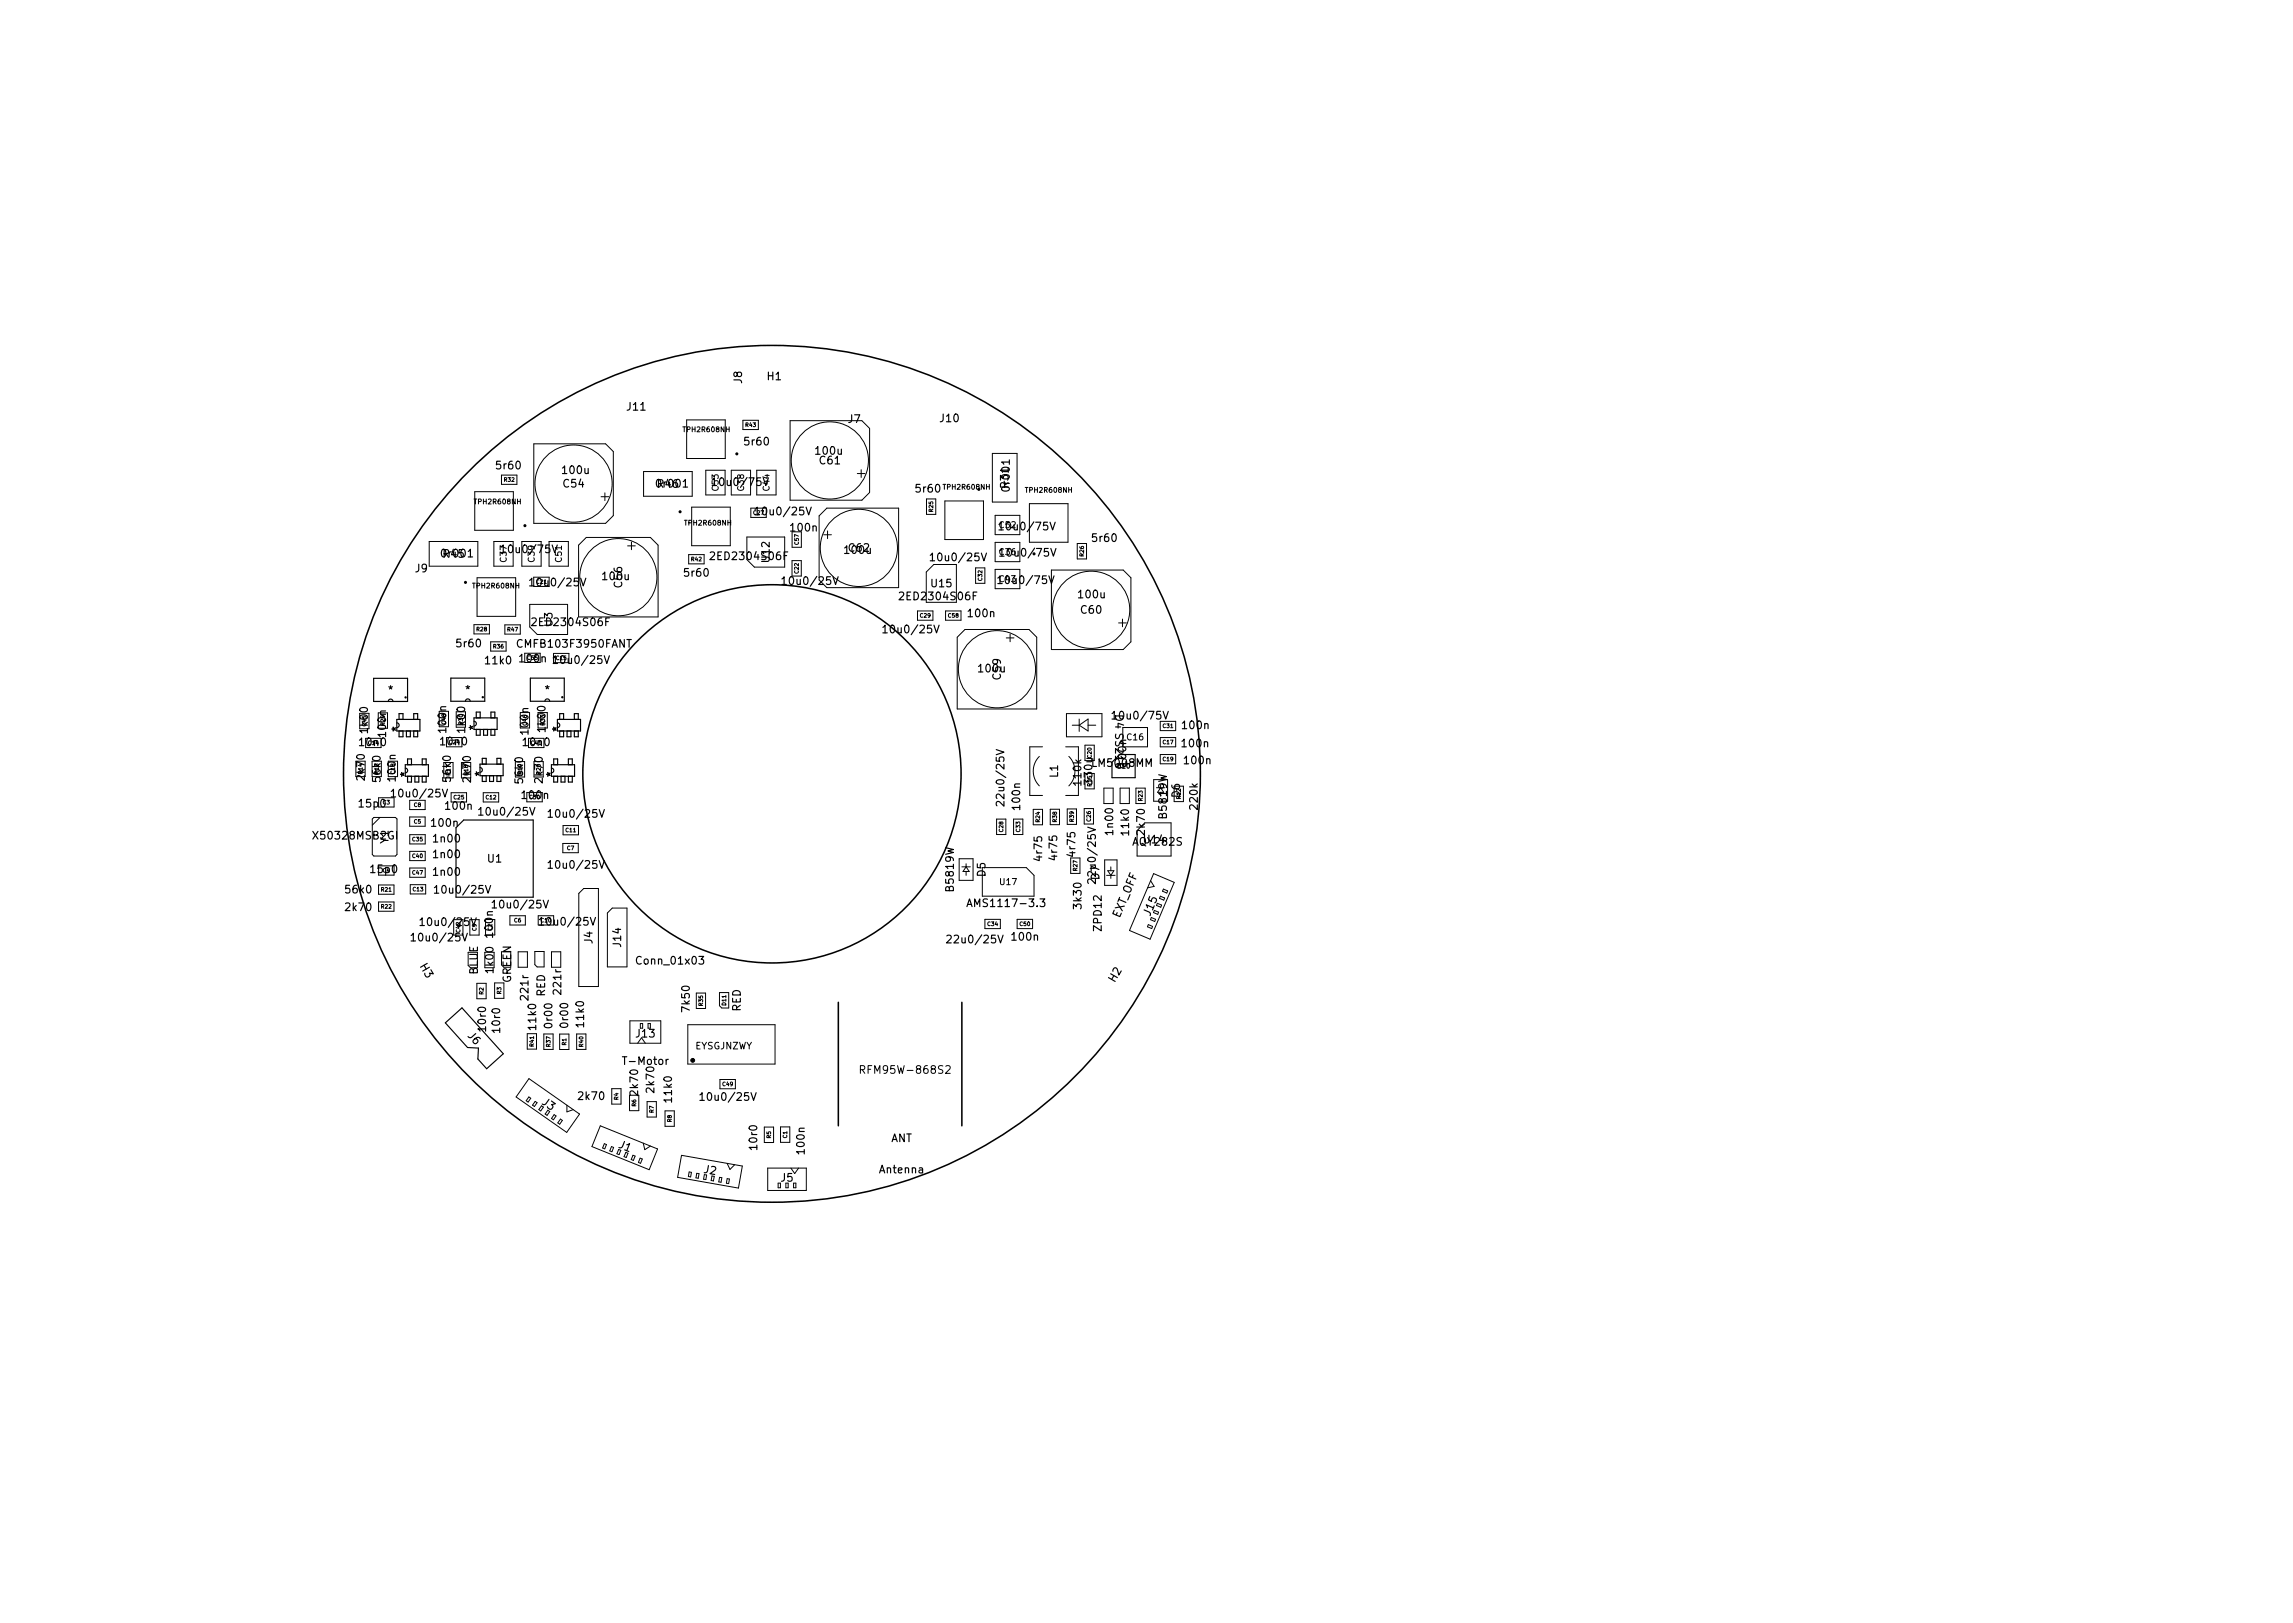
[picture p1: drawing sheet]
<svg xmlns="http://www.w3.org/2000/svg" width="297mm" height="210mm" viewBox="0 0 297 210" stroke-linecap="round" stroke-linejoin="round" font-family="sans-serif">
<defs><g id="words">
<g font-size="1.4">
<text x="81.3" y="53.2">J11</text>
<text x="96.1" y="49.7" transform="rotate(-90 96.1 49.7)">J8</text>
<text x="99.4" y="49.2">H1</text>
<text x="96.6" y="57.7">5r60</text>
<text x="105.8" y="58.9">100u</text>
<text x="109.9" y="54.8">J7</text>
<text x="121.8" y="54.7">J10</text>
<text x="64.4" y="60.8">5r60</text>
<text x="73" y="61.4">100u</text>
<text x="73" y="63.1">C54</text>
<text x="85.2" y="63.2">R46</text>
<text x="92.8" y="62.9">10u0/75V</text>
<text x="106.2" y="60.1">C61</text>
<text x="118.8" y="63.8">5r60</text>
<text x="130.6" y="63.2" transform="rotate(-90 130.6 63.2)">R31</text>
<text x="130.8" y="63.4" transform="rotate(-90 130.8 63.4)">0r001</text>
<text x="65.5" y="71.6">10u0/75V</text>
<text x="98.4" y="66.7">10u0/25V</text>
<text x="102.5" y="68.8">100n</text>
<text x="110" y="71.5">C62</text>
<text x="141.6" y="70.2">5r60</text>
<text x="53.8" y="74.1">J9</text>
<text x="57.5" y="72.2">R45</text>
<text x="69.2" y="75.9">10u0/25V</text>
<text x="78.2" y="75.1">100u</text>
<text x="80.6" y="76.1" transform="rotate(-90 80.6 76.1)">C56</text>
<text x="88.8" y="74.7">5r60</text>
<text x="92.4" y="72.5">2ED2304S06F</text>
<text x="99.7" y="72.8" transform="rotate(-90 99.7 72.8)">U12</text>
<text x="101.9" y="75.8">10u0/25V</text>
<text x="116.9" y="77.7">2ED2304S06F</text>
<text x="120.7" y="76.1">U15</text>
<text x="121.1" y="72.7">10u0/25V</text>
<text x="130.1" y="72.1">10u0/75V</text>
<text x="139.8" y="77.5">100u</text>
<text x="59.3" y="83.8">5r60</text>
<text x="67.3" y="83.9">CMFB103F3950FANT</text>
<text x="69.3" y="81.1">2ED2304S06F</text>
<text x="71.6" y="81.1" transform="rotate(-90 71.6 81.1)">U3</text>
<text x="114.9" y="82">10u0/25V</text>
<text x="125.5" y="79.9">100n</text>
<text x="140.1" y="79.5">C60</text>
<text x="50.3" y="89.9">*</text>
<text x="60.3" y="89.8">*</text>
<text x="63" y="86.1">11k0</text>
<text x="67.4" y="85.8">100n</text>
<text x="70.6" y="89.8">*</text>
<text x="72.2" y="86">10u0/25V</text>
<text x="126.9" y="87.1">100u</text>
<text x="129.6" y="88" transform="rotate(-90 129.6 88)">C59</text>
<text x="47.6" y="94.8" transform="rotate(-90 47.6 94.8)">1k00</text>
<text x="50" y="95.3" transform="rotate(-90 50 95.3)">100n</text>
<text x="51.8" y="94.7" transform="rotate(-90 51.8 94.7)">*</text>
<text x="57.8" y="94.8" transform="rotate(-90 57.8 94.8)">100n</text>
<text x="60.3" y="94.8" transform="rotate(-90 60.3 94.8)">1k00</text>
<text x="61.8" y="94.5" transform="rotate(-90 61.8 94.5)">*</text>
<text x="68.4" y="95" transform="rotate(-90 68.4 95)">100n</text>
<text x="70.7" y="94.7" transform="rotate(-90 70.7 94.7)">1k00</text>
<text x="72.6" y="94.7" transform="rotate(-90 72.6 94.7)">*</text>
<text x="144.5" y="92.6" transform="rotate(90 144.5 92.6)">D4 SS210</text>
<text x="144.6" y="93.2">10u0/75V</text>
<text x="153.3" y="94.4">100n</text>
<text x="46.7" y="96.6">10n0</text>
<text x="47.3" y="100.9" transform="rotate(-90 47.3 100.9)">2k70</text>
<text x="49.3" y="101.2" transform="rotate(-90 49.3 101.2)">56k0</text>
<text x="51.3" y="101.1" transform="rotate(-90 51.3 101.1)">100n</text>
<text x="52.9" y="100.6" transform="rotate(-90 52.9 100.6)">*</text>
<text x="57.2" y="96.5">10n0</text>
<text x="58.4" y="101.1" transform="rotate(-90 58.4 101.1)">56k0</text>
<text x="61" y="101.2" transform="rotate(-90 61 101.2)">2k70</text>
<text x="62.6" y="100.5" transform="rotate(-90 62.6 100.5)">*</text>
<text x="67.7" y="101.3" transform="rotate(-90 67.7 101.3)">56k0</text>
<text x="67.9" y="96.6">10n0</text>
<text x="70.3" y="101.3" transform="rotate(-90 70.3 101.3)">2k70</text>
<text x="71.9" y="100.6" transform="rotate(-90 71.9 100.6)">*</text>
<text x="137" y="100.7" transform="rotate(-90 137 100.7)">L1</text>
<text x="140.1" y="101.6" transform="rotate(-90 140.1 101.6)">110k</text>
<text x="141.5" y="101.5" transform="rotate(-90 141.5 101.5)">330u</text>
<text x="141.6" y="99.3">LM5008MM</text>
<text x="145.9" y="99.1" transform="rotate(-90 145.9 99.1)">100n</text>
<text x="153.2" y="96.8">100n</text>
<text x="153.5" y="99">100n</text>
<text x="46.6" y="104.6">15p0</text>
<text x="51.3" y="103.3">10u0/25V</text>
<text x="56" y="107.1">100n</text>
<text x="57.8" y="104.9">100n</text>
<text x="62.6" y="105.6">10u0/25V</text>
<text x="67.7" y="103.5">100n</text>
<text x="71.6" y="105.9">10u0/25V</text>
<text x="130.1" y="103.8" transform="rotate(-90 130.1 103.8)">22u0/25V</text>
<text x="132.2" y="104.8" transform="rotate(-90 132.2 104.8)">100n</text>
<text x="151.2" y="105.9" transform="rotate(-90 151.2 105.9)">B5819W</text>
<text x="152.8" y="103.3" transform="rotate(-90 152.8 103.3)">D6</text>
<text x="155.2" y="104.7" transform="rotate(-90 155.2 104.7)">220k</text>
<text x="40.9" y="108.7">X50328MSB2GI</text>
<text x="48.1" y="113.1">15p0</text>
<text x="50.3" y="109.2" transform="rotate(-90 50.3 109.2)">Y1</text>
<text x="56.2" y="109.1">1n00</text>
<text x="56.2" y="111.2">1n00</text>
<text x="56.2" y="113.4">1n00</text>
<text x="63.2" y="111.7">U1</text>
<text x="71.6" y="112.5">10u0/25V</text>
<text x="127.6" y="113.5" transform="rotate(-90 127.6 113.5)">D5</text>
<text x="135" y="111.4" transform="rotate(-90 135 111.4)">4r75</text>
<text x="136.9" y="111.3" transform="rotate(-90 136.9 111.3)">4r75</text>
<text x="139.3" y="110.8" transform="rotate(-90 139.3 110.8)">4r75</text>
<text x="141.9" y="113.9" transform="rotate(-90 141.9 113.9)">22u0/25V</text>
<text x="142.4" y="113.9" transform="rotate(-90 142.4 113.9)">D7</text>
<text x="144.2" y="108" transform="rotate(-90 144.2 108)">1n00</text>
<text x="146.2" y="108.1" transform="rotate(-90 146.2 108.1)">11k0</text>
<text x="146.8" y="109.5">AQY282S</text>
<text x="148.2" y="109.2">U14</text>
<text x="148.3" y="108" transform="rotate(-90 148.3 108)">2k70</text>
<text x="44.9" y="115.7">56k0</text>
<text x="44.9" y="118">2k70</text>
<text x="55" y="119.9">10u0/25V</text>
<text x="56.8" y="115.8">10u0/25V</text>
<text x="64.3" y="117.7">10u0/25V</text>
<text x="70.4" y="119.9">10u0/25V</text>
<text x="123.5" y="115.4" transform="rotate(-90 123.5 115.4)">B5819W</text>
<text x="126.1" y="117.5">AMS1117-3.3</text>
<text x="140.1" y="117.6" transform="rotate(-90 140.1 117.6)">3k30</text>
<text x="145" y="119" transform="rotate(-67 145 119)">EXT_OFF</text>
<text x="149" y="118.6" transform="rotate(-67 149 118.6)">J15</text>
<text x="53.8" y="121.9">10u0/25V</text>
<text x="54.4" y="125.2" transform="rotate(60 54.4 125.2)">H3</text>
<text x="63.9" y="121.3" transform="rotate(-90 63.9 121.3)">100n</text>
<text x="63.9" y="125.9" transform="rotate(-90 63.9 125.9)">1k00</text>
<text x="76.7" y="122.2" transform="rotate(-90 76.7 122.2)">J4</text>
<text x="80.4" y="122.6" transform="rotate(-90 80.4 122.6)">J14</text>
<text x="82.7" y="124.9">Conn_01x03</text>
<text x="123.2" y="122.2">22u0/25V</text>
<text x="131.2" y="121.8">100n</text>
<text x="142.7" y="120.5" transform="rotate(-90 142.7 120.5)">ZPD12</text>
<text x="61.9" y="126.3" transform="rotate(-90 61.9 126.3)">BLUE</text>
<text x="66.2" y="127.4" transform="rotate(-90 66.2 127.4)">GREEN</text>
<text x="68.4" y="129.4" transform="rotate(-90 68.4 129.4)">221r</text>
<text x="70.6" y="129.1" transform="rotate(-90 70.6 129.1)">RED</text>
<text x="72.7" y="128.7" transform="rotate(-90 72.7 128.7)">221r</text>
<text x="89.4" y="130.9" transform="rotate(-90 89.4 130.9)">7k50</text>
<text x="96" y="131.1" transform="rotate(-90 96 131.1)">RED</text>
<text x="144.4" y="127.3" transform="rotate(-60 144.4 127.3)">H2</text>
<text x="60.6" y="134.3" transform="rotate(48 60.6 134.3)">J6</text>
<text x="63" y="133.5" transform="rotate(-90 63 133.5)">10r0</text>
<text x="64.8" y="133.6" transform="rotate(-90 64.8 133.6)">10r0</text>
<text x="69.4" y="133.3" transform="rotate(-90 69.4 133.3)">11k0</text>
<text x="71.6" y="133" transform="rotate(-90 71.6 133)">0r00</text>
<text x="73.6" y="133" transform="rotate(-90 73.6 133)">0r00</text>
<text x="75.7" y="132.9" transform="rotate(-90 75.7 132.9)">11k0</text>
<text x="81" y="137.9">T-Motor</text>
<text x="82.4" y="134.4">J13</text>
<text x="70.2" y="143" transform="rotate(35 70.2 143)">J3</text>
<text x="75" y="142.5">2k70</text>
<text x="82.7" y="141.8" transform="rotate(-90 82.7 141.8)">2k70</text>
<text x="84.8" y="141.4" transform="rotate(-90 84.8 141.4)">2k70</text>
<text x="87" y="142.7" transform="rotate(-90 87 142.7)">11k0</text>
<text x="91.2" y="142.6">10u0/25V</text>
<text x="112.1" y="139.1">RFM95W-868S2</text>
<text x="80.1" y="148.7" transform="rotate(22 80.1 148.7)">J1</text>
<text x="98.1" y="148.8" transform="rotate(-90 98.1 148.8)">10r0</text>
<text x="104.2" y="149.4" transform="rotate(-90 104.2 149.4)">100n</text>
<text x="115.4" y="147.9">ANT</text>
<text x="91.2" y="152" transform="rotate(10 91.2 152)">J2</text>
<text x="101.2" y="153.1">J5</text>
<text x="114" y="152">Antenna</text>
</g>
<text font-size="1.2" x="90" y="135.9">EYSGJNZWY</text>
<g font-size="1.1">
<text x="93.1" y="63.5" transform="rotate(-90 93.1 63.5)">C53</text>
<text x="96.4" y="63.5" transform="rotate(-90 96.4 63.5)">C38</text>
<text x="99.7" y="63.5" transform="rotate(-90 99.7 63.5)">C44</text>
<text x="129.5" y="68.4">C52</text>
<text x="129.5" y="71.9">C36</text>
<text x="65.6" y="72.8" transform="rotate(-90 65.6 72.8)">C37</text>
<text x="69.3" y="72.8" transform="rotate(-90 69.3 72.8)">C39</text>
<text x="72.8" y="72.8" transform="rotate(-90 72.8 72.8)">C51</text>
<text x="129.5" y="75.4">C43</text>
<text x="146" y="95.9">C16</text>
<text x="129.6" y="114.6">U17</text>
</g>
<g font-size=".9">
<text x="88.7" y="56">TPH2R608NH</text>
<text x="61.6" y="65.3">TPH2R608NH</text>
<text x="122.4" y="63.4">TPH2R608NH</text>
<text x="133" y="63.8">TPH2R608NH</text>
<text x="88.9" y="68.1">TPH2R608NH</text>
<text x="61.4" y="76.2">TPH2R608NH</text>
</g>
<text font-size=".8" x="144.8" y="99.5">U10</text>
<g font-size=".7">
<text x="96.6" y="55.3">R43</text>
<text x="65.3" y="62.4">R32</text>
<text x="97.6" y="66.7">C27</text>
<text x="103.5" y="70.5" transform="rotate(-90 103.5 70.5)">C57</text>
<text x="120.9" y="66.3" transform="rotate(-90 120.9 66.3)">R25</text>
<text x="69.5" y="75.6">C21</text>
<text x="89.6" y="72.7">R42</text>
<text x="103.4" y="74.3" transform="rotate(-90 103.4 74.3)">C22</text>
<text x="127.2" y="75.2" transform="rotate(-90 127.2 75.2)">C32</text>
<text x="140.4" y="72" transform="rotate(-90 140.4 72)">R26</text>
<text x="61.8" y="81.8">R28</text>
<text x="63.9" y="84">R36</text>
<text x="65.8" y="81.8">R47</text>
<text x="119.2" y="80">C29</text>
<text x="122.9" y="80">C58</text>
<text x="68.3" y="85.5">C55</text>
<text x="72.1" y="85.5">C15</text>
<text x="47.4" y="94" transform="rotate(-90 47.4 94)">C45</text>
<text x="49.8" y="94" transform="rotate(-90 49.8 94)">R29</text>
<text x="57.7" y="93.8" transform="rotate(-90 57.7 93.8)">C48</text>
<text x="59.9" y="93.8" transform="rotate(-90 59.9 93.8)">R30</text>
<text x="68.2" y="93.9" transform="rotate(-90 68.2 93.9)">C46</text>
<text x="70.5" y="93.9" transform="rotate(-90 70.5 93.9)">R33</text>
<text x="150.7" y="94.3">C31</text>
<text x="46.9" y="100.2" transform="rotate(-90 46.9 100.2)">R14</text>
<text x="47.7" y="96.5">C14</text>
<text x="49" y="100.2" transform="rotate(-90 49 100.2)">R13</text>
<text x="51.1" y="100.2" transform="rotate(-90 51.1 100.2)">C18</text>
<text x="58.2" y="96.4">C24</text>
<text x="58.3" y="100.4" transform="rotate(-90 58.3 100.4)">R17</text>
<text x="60.6" y="100.4" transform="rotate(-90 60.6 100.4)">R18</text>
<text x="67.6" y="100.3" transform="rotate(-90 67.6 100.3)">R19</text>
<text x="68.8" y="96.5">C41</text>
<text x="70" y="100.3" transform="rotate(-90 70 100.3)">R20</text>
<text x="141.4" y="101.8" transform="rotate(-90 141.4 101.8)">R15</text>
<text x="141.4" y="98.2" transform="rotate(-90 141.4 98.2)">C20</text>
<text x="150.7" y="98.6">C19</text>
<text x="150.7" y="96.4">C17</text>
<text x="49.6" y="104.2">C3</text>
<text x="53.6" y="106.7">C5</text>
<text x="53.6" y="104.5">C8</text>
<text x="58.8" y="103.5">C25</text>
<text x="63" y="103.5">C12</text>
<text x="68.6" y="103.5">C30</text>
<text x="73.3" y="107.8">C11</text>
<text x="129.9" y="107.7" transform="rotate(-90 129.9 107.7)">C28</text>
<text x="132.2" y="107.7" transform="rotate(-90 132.2 107.7)">C33</text>
<text x="134.7" y="106.5" transform="rotate(-90 134.7 106.5)">R24</text>
<text x="136.9" y="106.5" transform="rotate(-90 136.9 106.5)">R38</text>
<text x="139.1" y="106.4" transform="rotate(-90 139.1 106.4)">R39</text>
<text x="141.3" y="106.4" transform="rotate(-90 141.3 106.4)">C26</text>
<text x="148" y="103.7" transform="rotate(-90 148 103.7)">R23</text>
<text x="152.9" y="103.5" transform="rotate(-90 152.9 103.5)">R12</text>
<text x="49.6" y="113">C4</text>
<text x="53.4" y="109">C35</text>
<text x="53.4" y="111.1">C40</text>
<text x="53.4" y="113.3">C47</text>
<text x="73.5" y="110.1">C7</text>
<text x="139.5" y="112.8" transform="rotate(-90 139.5 112.8)">R27</text>
<text x="49.4" y="115.5">R21</text>
<text x="49.4" y="117.7">R22</text>
<text x="53.5" y="115.5">C13</text>
<text x="66.6" y="119.5">C6</text>
<text x="70.1" y="119.5">C10</text>
<text x="127.9" y="119.9">C34</text>
<text x="132.1" y="119.9">C50</text>
<text x="59.6" y="120.8" transform="rotate(-90 59.6 120.8)">C42</text>
<text x="61.7" y="120.6" transform="rotate(-90 61.7 120.6)">C9</text>
<text x="63.7" y="120.6" transform="rotate(-90 63.7 120.6)">C2</text>
<text x="62.6" y="128.8" transform="rotate(-90 62.6 128.8)">R2</text>
<text x="64.9" y="128.8" transform="rotate(-90 64.9 128.8)">R3</text>
<text x="91.1" y="130.3" transform="rotate(-90 91.1 130.3)">R35</text>
<text x="94.1" y="130.2" transform="rotate(-90 94.1 130.2)">D11</text>
<text x="69.1" y="135.5" transform="rotate(-90 69.1 135.5)">R41</text>
<text x="71.3" y="135.6" transform="rotate(-90 71.3 135.6)">R37</text>
<text x="73.3" y="135.4" transform="rotate(-90 73.3 135.4)">R1</text>
<text x="75.5" y="135.6" transform="rotate(-90 75.5 135.6)">R40</text>
<text x="80.1" y="142.5" transform="rotate(-90 80.1 142.5)">R4</text>
<text x="82.4" y="143.3" transform="rotate(-90 82.4 143.3)">R6</text>
<text x="93.6" y="140.7">C49</text>
<text x="84.7" y="144.2" transform="rotate(-90 84.7 144.2)">R7</text>
<text x="87" y="145.4" transform="rotate(-90 87 145.4)">R8</text>
<text x="99.9" y="147.5" transform="rotate(-90 99.9 147.5)">R5</text>
<text x="102" y="147.4" transform="rotate(-90 102 147.4)">C1</text>
</g>
</g></defs>
<g fill="none" stroke="#000" stroke-width=".2">
<path d="M108.6 129.8v16M124.6 129.8v16"/>
<circle cx="95.5" cy="58.8" r=".1"/>
<circle cx="60.3" cy="75.4" r=".1"/>
<circle cx="68" cy="68.1" r=".1"/>
<circle cx="88.1" cy="66.3" r=".1"/>
<circle cx="100" cy="100.2" r="55.5"/>
<circle cx="100" cy="100.2" r="24.5"/>
</g>
<g fill="none" stroke="#000" stroke-width=".13">
<path d="M69.1 57.5h9.3l1 1v8.3l-1 1h-9.3zM89 54.4h5v5h-5zM96.2 54.4h2v1.2h-2zM102.4 54.5h9.3l1 1v8.3l-1 1h-9.3zM128.5 58.7h3.3v6.3h-3.3zM55.6 70.1h6.3v3.2h-6.3zM61.5 63.7h5v5h-5zM61.8 74.8h5v5h-5zM64 70.1h2.5v3.2h-2.5zM65 61.5h2v1.2h-2zM67.6 70.1h2.5v3.2h-2.5zM68.6 78.3h4.9v3.9h-3.9l-1-1z"/>
<path d="M71.1 70.1h2.5v3.2h-2.5zM76 69.6h8.3l1 1v9.3h-10.3v-9.3zM77.9 64.3h1M78.4 63.8v1M81.3 70.7h1M81.8 70.2v1M83.4 61.1h6.3v3.2h-6.3zM89.2 71.8h2v1.2h-2zM89.6 65.7h5v5h-5zM91.4 60.9h2.5v3.2h-2.5zM94.7 60.9h2.5v3.2h-2.5zM96.8 69.6h4.9v3.9h-4l-.9-1z"/>
<path d="M98 60.9h2.5v3.2h-2.5zM99.3 65.8h-2v1.2h2M102.6 74.6v-2h1.2v2M102.6 68.9v2h1.2v-2M106.1 75.1v-8.3l1-1h9.3v10.3h-9.3M106.7 69.3h1M107.2 68.8v1M111.1 61.3h1M111.6 60.8v1M118.9 79.1h2v1.2h-2zM120 64.6h1.2v2h-1.2zM121 73.1h2.9v4.9h-3.9v-3.9z"/>
<path d="M122.4 64.9h5v5h-5zM122.5 79.1h2v1.2h-2zM126.4 73.6h1.2v2h-1.2zM128.9 66.8h3.2v2.5h-3.2zM128.9 70.3h3.2v2.5h-3.2zM128.9 73.8h3.2v2.5h-3.2zM133.3 65.2h5v5h-5zM136.2 73.8h9.3l1 1v8.3l-1 1h-9.3zM139.5 70.4h1.3v2h-1.3zM61.4 80.9h2v1.2h-2zM63.6 83.1h2v1.2h-2zM65.4 80.9h2v1.2h-2z"/>
<path d="M73.7 84.6h-2v1.2h2M125 81.5h8.3l1 1v9.3h-10.3v-9.3zM130.3 82.6h1.1M130.8 82.1v1M134.6 98a2.7 2.7 0 0 0 0 3.8M135 96.7h-1.6v6.3h1.6M138 96.7h1.7v6.3h-1.7M138.1 92.4h4.6v3h-4.6zM138.5 98a2.7 2.7 0 0 1 0 3.8M138.9 93.9h.9M139.8 93.1v1.6M139.8 93.9l1.2-.8v1.6z"/>
<path d="M140.5 98.5v-2h1.2v2M141 93.9h.9M144.9 80.7h1M145.4 80.2v1M145.4 94.2h3.2v2.5h-3.2zM150.3 95.5h2v1.2h-2zM150.3 93.4h2v1.2h-2zM150.3 97.7h2v1.2h-2zM48.4 105.9h2.8l.2 .2v4.6l-.2 .2h-2.8l-.2-.2v-4.6zM49 114.6h2v1.2h-2zM49 116.8h2v1.2h-2zM49 103.3h2v1.2h-2"/>
<path d="M49.2 105.9l-1 1M53.1 103.7v1.2h2v-1.2M53.1 105.8h2v1.2h-2zM53.1 108.1h2v1.2h-2zM53.1 110.3h2v1.2h-2zM53.1 112.4h2v1.2h-2zM53.1 114.6h2v1.2h-2zM58.4 103.9v-1.2h2v1.2M58.8 119.1v2M60 119.1v2M60.9 119.1h1.2v2h-1.2zM62.6 102.7h2v1.2h-2z"/>
<path d="M66.1 118.6h2v1.2h-2zM71.7 118.6h-2v1.2h2M72.9 109.3h2v1.2h-2zM72.9 106.9h2v1.2h-2zM75 115.7l.6-.6h1.9v12.7h-2.5zM79.3 117.6h1.9v7.7h-2.5v-7zM124.2 111.2h1.9v2.8h-1.9zM124.6 112.3h1.1M125.2 111.9v.4M125.2 112.9v.5M125.2 112.3l.3 .6h-.7zM127.3 112.4h5.7l1 1v2.7h-6.7z"/>
<path d="M127.6 119.1h2v1.2h-2zM129.1 106.1h1.2v2h-1.2zM131.3 106.1h1.2v2h-1.2zM131.8 119.1h2v1.2h-2zM133.8 104.8h1.2v2h-1.2zM136 104.8h1.2v2h-1.2zM138.2 104.8h1.2v2h-1.2zM138.7 111.1h1.2v2h-1.2zM140.4 104.7h1.2v2h-1.2zM140.5 100.2v2h1.2v-2M143 102.1h1.2v2h-1.2zM143.1 111.4h1.6v3.3h-1.6z"/>
<path d="M143.9 112.3v.5M144.3 112.8h-.8l.4 .6h-.6M145.1 102.1h1.2v2h-1.2zM147.1 102.1h1.2v2h-1.2zM148.3 106.6h3.4v4.3h-4.4v-3.3M148.8 119.8l.5 .2-.1 .3-.6-.2zM149.1 114.1l.4 .7-.8 .2M149.1 118.9l.6 .2-.1 .3-.6-.3zM149.4 113.2l2.7 1.1-3.1 7.4-2.7-1.2zM149.4 101h1.8v2.8h-1.8zM149.9 117l.6 .3-.1 .2M150.3 116.1l.6 .2-.1 .3-.6-.2"/>
<path d="M150.7 115.2l.6 .2-.2 .3-.5-.2zM152.1 101.8v2h1.2v-2M61.8 127.4h1.2v2h-1.2zM64.1 127.3h1.2v2h-1.2zM67.1 123.3h1.2v2h-1.2zM68.3 133.9h1.2v2h-1.2zM68.5 139.7l6.6 4.6-1.7 2.4-6.5-4.6zM69.3 123.3h1.2v2h-.9l-.3-.3zM70.4 133.9h1.2v2h-1.2zM71.4 123.3h1.2v2h-1.2zM72.5 134h1.2v2h-1.2zM74.7 133.9h1.2v2h-1.2z"/>
<path d="M81.6 132.2h4v2.9h-4zM82.6 135.1l.5-.7 .5 .7M83 133.2v-.6h.3v.6M84 133.2v-.6h.3v.6M89.1 132.7h11.3v5.1h-11.3zM90.2 128.6h1.2v2h-1.2zM93.2 128.6h1.2v2h-.9l-.3-.3zM93.3 139.8h2v1.2h-2zM111.5 138.6l.4-.1 .1-.1v-.3l-.2-.1h-.3v1.1M122.5 138.1l.4-.1 .1 .1 .1 .2-.6 .8h.6M68.5 142.1l.3 .2-.4 .5-.2-.2zM69.3 142.7l.3 .2-.4 .4-.2-.1z"/>
<path d="M71.2 144l-.3 .5-.3-.2M71.8 144.4l.2 .2-.3 .5-.3-.2zM72.6 145l.3 .1-.4 .5-.2-.1zM73.4 143.2v.8l.9-.3M77.8 145.8l7.4 3-1.1 2.7-7.4-3zM78.3 148.2l.3 .1-.3 .5-.2-.1zM79.2 148.5l.3 .1-.2 .6-.3-.1zM79.2 141h1.2v2h-1.2zM81.1 149.3l-.3 .5 .3 .2 .2-.6M81.5 141.9v2h1.2v-2M82 149.7l.3 .1-.3 .5-.2-.1zM82.9 150l.3 .1-.2 .6-.3-.1z"/>
<path d="M83.3 148.1l.2 .8 .8-.4M83.8 142.7h1.2v2h-1.2zM86.1 143.9h1.2v2h-1.2zM88.3 149.7l7.9 1.4-.5 2.8-7.9-1.4zM89.3 151.8l.3 .1-.1 .6-.3-.1zM90.3 152h.3l-.1 .6h-.3zM91.2 152.2l-.1 .6h.3l.1-.6M92.2 152.3l-.1 .6 .3 .1 .1-.6M93.2 152.5l.3 .1-.1 .6-.3-.1zM94.2 150.7l.4 .8 .6-.6M94.2 152.7h.3l-.1 .6h-.3zM99 146h1.2v2h-1.2z"/>
<path d="M99.4 151.3h5v2.9h-5zM100.8 153.3v.6h.3v-.6M101.1 146h1.2v2h-1.2zM101.8 153.3v.6h.3v-.6M102.4 151.3l.5 .7 .5-.7M102.8 153.3v.6h.3v-.6"/>
<circle cx="107.5" cy="59.6" r="5"/>
<circle cx="74.3" cy="62.6" r="5"/>
<circle cx="80.1" cy="74.8" r="5"/>
<circle cx="111.3" cy="71" r="5"/>
<circle cx="141.3" cy="79" r="5"/>
<circle cx="129.1" cy="86.7" r="5"/>
</g>
<circle cx="89.7" cy="137.4" r=".25" fill="#000" stroke="#000" stroke-width=".13"/>
<g fill="none" stroke="#000" stroke-width=".15">
<path d="M60.7 71.4l.2-.2v1M60.7 72.2h.5M68.6 75.2l.3-.3v1M68.6 75.9h.6M71.5 70.6l.4 1 .3-1M75.2 74.9l.4 1 .3-1M88.5 62.4l.3-.3v1M88.5 63.1h.6M92 71.6l.4-.1 .1 .1 .1 .2-.6 .7h.6M97.8 66l.3-.3v1M101.3 75l.3-.3v1M101.3 75.7h.6"/>
<path d="M102 71.5h-.4v1M104.4 65.7l.4 1 .3-1M107.9 74.7l.3 1 .4-1M109.4 71l.3-.3v1M109.4 71.7h.6M116.5 76.8l.4-.1 .1 .1 .1 .2-.6 .7h.6M120.5 71.9l.3-.2v1M120.5 72.7h.6M126.5 76.7h-.4v1M127.1 71.7l.4 1 .3-1M132.2 74.7l.1-.1a.53 .53 0 0 1 .3 .5 .53 .53 0 0 1-.3 .5l-.1-.1-.1-.3zM132.4 67.7h.1a.53 .53 0 0 1 .3 .5 .53 .53 0 0 1-.3 .5 .67 .67 0 0 1-.1-1z"/>
<path d="M133.8 74.6l-.9 1.2M133.9 67.6l-.8 1.3M134 74.6h.7l-.4 1M134.2 67.7h.6l-.4 1M135.5 74.6h-.4l-.1 .5 .2-.1h.3l.1 .2-.1 .3-.1 .1-.4-.1M135.7 67.7h-.5v.4l.1-.1 .3 .1 .1 .1v.4l-.2 .1-.3-.1M135.9 74.6l.3 1 .3-1M136 67.7l.4 1 .3-1M136.1 71.1l.4 1 .3-1M48.4 87.9h4.4v3h-4.4zM50.3 90.9l.1-.2 .2-.1 .2 .1 .1 .2M51.4 93.6l.2 .1 .1 .2-.1 .3-.2 .1"/>
<path d="M51.4 93.2h3v1.5h-3zM51.7 94.7v.7h.5v-.7M51.7 93.2v-.8h.5v.8M52.5 99.5l.2 .1 .1 .2-.1 .2-.2 .1M52.5 99.1h3v1.5h-3zM52.6 94.7v.7h.6v-.7M52.8 99.1v-.8h.5v.8M53.6 94.7v.7h.5v-.7M53.6 93.2v-.8h.5v.8M54.7 99.1v-.8h.5v.8M58.4 87.8h4.4v3h-4.4zM60.3 90.8l.1-.2 .2-.1 .2 .1 .1 .2"/>
<path d="M61.4 93.4l.2 .1 .1 .2-.1 .3-.2 .1M61.4 93h3v1.5h-3zM61.7 93v-.8h.5v.8M61.7 94.5v.7h.5v-.7M62.2 99.4l.2 .1 .1 .2-.1 .3h-.2M62.2 99h3v1.5h-3zM62.5 99v-.8h.5v.8M62.6 94.5v.7h.6v-.7M63.6 94.5v.7h.5v-.7M63.6 93v-.8h.5v.8M64.4 99v-.8h.5v.8M68.7 87.8h4.4v3h-4.4z"/>
<path d="M68.9 80.1h.4h.1l.1 .2-.6 .8h.6M70.6 90.8l.1-.2 .2-.1 .2 .1 .1 .2M71.4 99.5l.2 .1 .1 .2-.1 .2-.2 .1M71.4 99.1h3v1.5h-3zM71.7 85.2l.2-.2v1M71.7 86h.5M71.7 99.1v-.8h.5v.8M72.2 93.6l.2 .1 .1 .2-.1 .3-.2 .1M72.2 93.2h3v1.5h-3zM72.5 93.2v-.8h.5v.8M72.5 94.7v.7h.5v-.7M73.5 94.7v.7h.5v-.7"/>
<path d="M73.6 99.1v-.8h.5v.8M74.4 94.7v.7h.5v-.7M74.4 93.2v-.8h.5v.8M78.3 85l.3 1 .3-1M78.9 80.1h-.4v1M114.4 81.3l.3-.3v1M114.4 82h.5M121 81l.3 1 .4-1M129.1 97.1l1 .3-1 .4M144.1 92.4l.2-.2v1M145 97.7h2v3h-3v-2M150.7 92.2l.3 1 .3-1"/>
<path d="M50.7 102.5l.3-.3v1M50.7 103.2h.6M52.8 100.6v.7h.5v-.7M53.7 100.6v.7h.6v-.7M54.4 119.2l.3-.3v1M54.4 119.9h.6M54.7 100.6v.7h.5v-.7M56.3 115l.3-.3v1M56.3 115.7h.5M57.3 102.2l.3 1 .4-1M60.1 106.2h9v10h-10v-9zM61 118.9l.4 1 .3-1"/>
<path d="M62 104.9l.3-.3v1M62 105.6h.6M62.5 100.5v.7h.5v-.7M62.9 114.7l.3 1 .4-1M63.4 100.5v.7h.5v-.7M63.8 116.9l.2-.3v1M63.8 117.6h.5M64.4 100.5v.7h.5v-.7M68.6 104.6l.4 1 .3-1M69.9 119.1l.2-.2v1M69.9 119.9h.5M70.4 116.6l.3 1 .3-1"/>
<path d="M71 111.8l.3-.3v1M71 112.5h.6M71 105.2l.3-.3v1M71 105.9h.6M71.7 100.6v.7h.5v-.7M72.7 100.6v.7h.5v-.7M73.6 100.6v.7h.5v-.7M76.5 118.9l.3 1 .3-1M77.6 111.5l.4 1 .3-1M77.6 104.9l.4 1 .3-1M125.3 117.5l.3-1 .3 1M125.4 117.2h.4"/>
<path d="M130.1 103.8v.6l-.8-.6-.2 .1v.1v.4M134.7 116.5h.6l-.3 .3 .3 .1v.5l-.1 .1-.5-.1M140.9 107.2l1 .3-1 .3M141.9 113.9v.6l-.7-.6h-.2l-.1 .2 .1 .3M53.3 121.2l.2-.3v1M53.3 121.9h.5M59.9 120.9l.3 1 .3-1M60.6 135.7l-2.9-3.2 2.1-1.9 5.4 5.9-2.2 2-1.1-1.3 .1-1.4M122.7 121.2h.3h.2v.2l-.6 .8h.6M129.3 121.2l.3 1 .3-1M90.7 141.8l.3-.2v1M90.7 142.6h.5"/>
<path d="M97.3 141.6l.3 1 .4-1"/>
<circle cx="52.5" cy="90.3" r=".08"/>
<circle cx="62.5" cy="90.3" r=".08"/>
<circle cx="72.8" cy="90.3" r=".08"/>
</g>
<use href="#words"/>
</svg>
